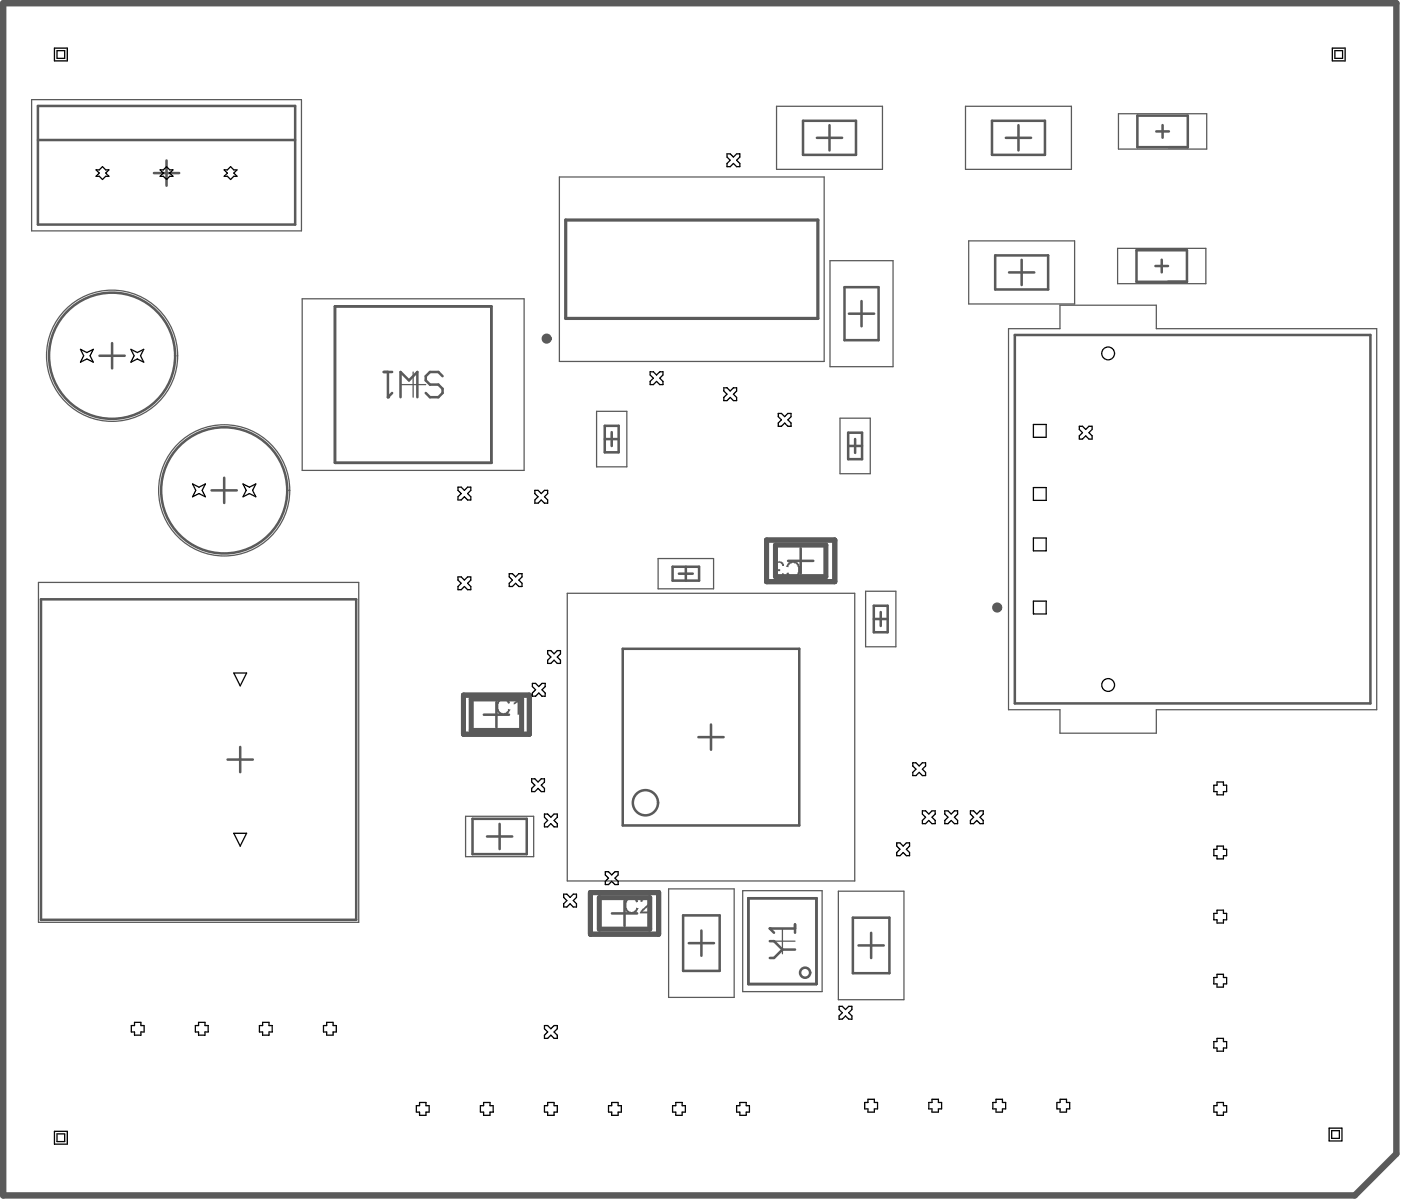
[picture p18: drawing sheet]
<svg xmlns="http://www.w3.org/2000/svg" width="185mm" height="158mm" viewBox="0 0 185 158" stroke-linecap="round" stroke-linejoin="round" font-family="sans-serif">
<g fill="none" stroke="#5a5a5a" stroke-width=".33">
<path d="M5 18.5h33.9M5 14h33.9v15.6h-33.9zM106 15.9h6.9v4.5h-6.9zM107.8 18.2h3.3M109.4 16.5v3.4M130.9 15.9h7v4.5h-7zM132.7 18.2h3.3M134.4 16.5v3.4M150.1 15.3h6.6v4.1h-6.6zM152.6 17.3h1.6M153.4 16.5v1.7M20.3 22.8h3.3"/>
<path d="M22 21.2v3.3M111.4 37.9h4.5v7h-4.5zM113.7 39.7v3.4M131.3 33.7h7v4.5h-7zM133.1 36h3.4M134.8 34.3v3.3M150 33h6.6v4.2h-6.6zM152.5 35.1h1.6M153.3 34.3v1.6M13.1 47h3.4M14.8 45.3v3.3M44.2 40.4h20.6v20.7h-20.6z"/>
<path d="M79.8 58h1.8M79.8 56.2h1.8v3.5h-1.8zM80.7 57v1.9M111.9 58.9h1.8M111.9 57.1h1.8v3.5h-1.8zM112 41.4h3.3M112.8 57.9v1.9M133.9 44.2h46.9v48.6h-46.9zM5.4 79.1h41.6v42.3h-41.6zM27.9 64.7h3.3M29.6 63.1v3.3M88.7 74.8h3.5v1.8h-3.5z"/>
<path d="M89.6 75.7h1.8M90.5 74.8v1.8M104 74h3.3M105.6 72.4v3.3M115.3 80h1.8v3.5h-1.8zM31.7 98.6v3.3M63.8 94.3h3.4M65.5 92.7v3.3M82.2 85.6h23.3v23.4h-23.3zM92.2 97.3h3.3M93.8 95.6v3.4M115.3 81.7h1.8"/>
<path d="M116.2 80.8v1.8M30 100.3h3.4M62.3 108.1h7.2v4.6h-7.2zM64.3 110.4h3.3M65.9 108.7v3.4M82.4 118.9v3.3M98.7 118.6h9v11.3h-9zM80.7 120.6h3.4M90.1 120.8h4.9v7.4h-4.9zM90.9 124.5h3.3M92.5 122.8v3.4M112.5 121.1h4.9v7.4h-4.9z"/>
<path d="M113.3 124.8h3.3M114.9 123.1v3.4"/>
<circle cx="14.8" cy="47" r="8.3"/>
<circle cx="29.6" cy="64.7" r="8.3"/>
<circle cx="85.2" cy="106" r="1.66"/>
<circle cx="106.2" cy="128.4" r=".67"/>
</g>
<g fill="none" stroke="#5a5a5a" stroke-width=".17">
<path d="M4.2 13.2h35.6v17.3h-35.6zM102.5 14h13.9v8.4h-13.9zM127.4 14h14v8.4h-14zM147.6 15h11.6v4.7h-11.6zM39.9 39.4h29.3v22.7h-29.3zM73.8 23.4h34.9v24.3h-34.9zM109.5 34.4h8.3v14h-8.3zM127.8 31.8h14v8.3h-14zM147.5 32.8h11.6v4.6h-11.6zM52.8 50.8h3.4M54.5 49.1v3.3M78.7 54.3h4v7.3h-4z"/>
<path d="M110.8 55.2h4v7.3h-4zM133.1 43.4h6.8v-3.1h12.7v3.1h29.1v50.3h-29.1v3.1h-12.7v-3.1h-6.8zM5.1 76.9h42.2v44.8h-42.2zM74.8 78.3h38v38h-38zM86.8 73.7h7.4v4h-7.4zM114.2 78h4v7.4h-4zM61.4 107.7h9v5.4h-9zM88.2 117.3h8.7v14.4h-8.7zM98 117.6h10.5v13.3h-10.5zM110.6 117.6h8.7v14.4h-8.7zM101.6 124.2h3.3M103.2 122.6v3.3"/>
<circle cx="14.8" cy="47" r="8.7"/>
<circle cx="29.6" cy="64.7" r="8.7"/>
</g>
<g fill="none" stroke="#5a5a5a" stroke-width=".67">
<path d="M101.1 71.3h9v5.5h-9zM102.3 72h6.7v4.1h-6.7zM61.2 91.8h8.6v5.1h-8.6zM62.2 92.3h6.6v4.1h-6.6zM77.9 117.8h9v5.5h-9zM79.1 118.5h6.6v4.1h-6.6z"/>
<circle cx="72.1" cy="44.7" r=".33"/>
<circle cx="131.6" cy="80.2" r=".33"/>
</g>
<path d="M74.6 29h33.3v13h-33.3z" fill="none" stroke="#5a5a5a" stroke-width=".42"/>
<g fill="#5a5a5a">
<path d="M65.8 92.4l.4-.2a.86 .86 0 0 1 1.1 .5v.1l-.3 .1-.1-.2a.57 .57 0 0 0-.7-.2 .91 .91 0 0 0-.4 1.2 .72 .72 0 0 0 1.1 .3l.1-.2v-.2l.4 .1h-.1a.78 .78 0 0 1-1 .6h-.1a.89 .89 0 0 1-.7-.9v-.2a.99 .99 0 0 1 .3-.8z"/>
<path d="M67.8 92.7l.3-.1 .3-.4h.1v2.1h-.2v-1.7v.1l-.4 .3h-.1z"/>
<path d="M104 74.2l.6-.2v.1h.3a.89 .89 0 0 1 .7 .9v.2a.91 .91 0 0 1-.7 1 .86 .86 0 0 1-1.1-.5v-.1h.2l.1 .1a.57 .57 0 0 0 .8 .3 .91 .91 0 0 0 .3-1.3l-.1-.1a.55 .55 0 0 0-.5-.3 .55 .55 0 0 0-.5 .3h-.1v.3l-.3-.1z"/>
<path d="M102.4 74.1h.4v-.1l.1 .1a.32 .32 0 0 1 .5 .4v.2h-.2a.39 .39 0 0 0-.3-.4 .39 .39 0 0 0-.5 .2 .41 .41 0 0 0 .1 .5 .41 .41 0 0 0 .4 .1v.3h-.1a.3 .3 0 0 0-.4 .2 .3 .3 0 0 0 .3 .4 .34 .34 0 0 0 .3 0 .34 .34 0 0 0 .2-.4l.2 .1a.62 .62 0 0 1-.7 .6 .62 .62 0 0 1-.4-.9l.2-.1a.59 .59 0 0 1-.4-.5 .59 .59 0 0 1 .3-.6z"/>
<path d="M82.7 118.6l.4-.1a.86 .86 0 0 1 1.1 .5l-.3 .1-.1-.1a.57 .57 0 0 0-.7-.3 .91 .91 0 0 0-.4 1.3 .72 .72 0 0 0 1.1 .2l.1-.1v-.3l.4 .1-.1 .1a.78 .78 0 0 1-1 .6h-.1a.89 .89 0 0 1-.7-1v-.1a.99 .99 0 0 1 .3-.9z"/>
<path d="M84.7 118.5h.1a.72 .72 0 0 1 .7 0 .72 .72 0 0 1 .4 .7l-1.1 1.1h1.1v.3h-1.5l.1-.4 .6-.6a.58 .58 0 0 0 .4-.5l.1-.1a.42 .42 0 0 0-.4-.4 .42 .42 0 0 0-.4 .4h-.3v-.2z"/>
</g>
<path d="M50.6 49.1h1.1M51.2 49.1v3.3M52.8 52.4v-3.3l1.2 1.1 1.1-1.1v3.3M58.4 49.7l-.6-.6h-1.1l-.5 .6v.5l.5 .6h1.1l.6 .5v.6l-.6 .5h-1.1l-.5-.5" fill="none" stroke="#5a5a5a" stroke-width=".33"/>
<circle cx="51.2" cy="52.4" r=".17" fill="#5a5a5a"/>
<path d="M51.7 51.9l-.5 .5M101.6 124.2h.5l1.1 1.1M101.6 122.6h3.3M103.2 125.3l-1.1 1.1h-.5M103.2 125.3h1.7M104.9 122v1.1" fill="none" stroke="#5a5a5a" stroke-width=".33"/>
<circle cx="101.6" cy="122.6" r=".17" fill="#5a5a5a"/>
<path d="M101.6 122.6l.5 .5" fill="none" stroke="#5a5a5a" stroke-width=".33"/>
<path d="M.4 .4h183.8v151.9l-5.4 5.5h-178.4z" fill="none" stroke="#5a5a5a" stroke-width=".85"/>
<g fill="none" stroke="#000" stroke-width=".17">
<path d="M7.2 6.3h1.7v1.7h-1.7zM7.5 6.7h1v1h-1zM175.8 6.3h1.7v1.7h-1.7zM176.1 6.7h1v1h-1zM12.7 22.4h.4l.4-.4 .4 .4h.5l-.5 .4 .5 .5h-.5l-.4 .4-.4-.4h-.4l.4-.5zM21.1 22.4h.5l.4-.4 .4 .4h.4l-.4 .4 .4 .5h-.4l-.4 .4-.4-.4h-.5l.5-.5zM29.6 22.4h.4l.4-.4 .4 .4h.5l-.5 .4 .5 .5h-.5l-.4 .4-.4-.4h-.4l.4-.5zM95.9 20.3h.4l.5 .4 .4-.4h.4v.4l-.4 .5 .4 .4v.4h-.4l-.4-.4-.5 .4h-.4v-.4l.4-.4-.4-.5zM10.6 46.1l.9 .4 .8-.4-.4 .9 .4 .8-.8-.4-.9 .4 .4-.8zM17.3 46.1l.8 .4 .9-.4-.5 .9 .5 .8-.9-.4-.8 .4 .4-.8zM85.8 49.1h.4l.4 .4 .5-.4h.4v.4l-.4 .4 .4 .4v.5h-.4l-.5-.5-.4 .5h-.4v-.5l.4-.4-.4-.4zM95.5 51.2h.4l.4 .4 .5-.4h.4v.4l-.4 .4 .4 .5v.4h-.4l-.5-.4-.4 .4h-.4v-.4l.4-.5-.4-.4z"/>
<path d="M102.7 54.6h.4l.4 .4 .5-.4h.4v.4l-.4 .4 .4 .4v.5h-.4l-.5-.5-.4 .5h-.4v-.5l.4-.4-.4-.4zM136.4 56h1.6v1.7h-1.6zM142.4 56.3h.4l.5 .4 .4-.4h.4v.4l-.4 .4 .4 .4v.5h-.4l-.4-.5-.5 .5h-.4v-.5l.4-.4-.4-.4zM25.4 63.9l.9 .4 .8-.4-.4 .8 .4 .9-.8-.5-.9 .5 .4-.9zM32.1 63.9l.8 .4 .9-.4-.5 .8 .5 .9-.9-.5-.8 .5 .4-.9zM60.4 64.3h.5l.4 .4 .4-.4h.4v.4l-.4 .4 .4 .5v.4h-.4l-.4-.4-.4 .4h-.5v-.4l.5-.5-.5-.4zM60.4 76.1h.5l.4 .5 .4-.5h.4v.5l-.4 .4 .4 .4v.4h-.4l-.4-.4-.4 .4h-.5v-.4l.5-.4-.5-.4zM67.2 75.7h.4l.4 .4 .5-.4h.4v.4l-.4 .5 .4 .4v.4h-.4l-.5-.4-.4 .4h-.4v-.4l.4-.4-.4-.5zM70.6 64.7h.4l.4 .4 .4-.4h.5v.4l-.5 .5 .5 .4v.4h-.5l-.4-.4-.4 .4h-.4v-.4l.4-.4-.4-.5zM136.4 64.4h1.6v1.6h-1.6zM136.4 71h1.6v1.7h-1.6zM136.4 79.3h1.6v1.7h-1.6z"/>
<path d="M30.8 88.8h1.7l-.8 1.7zM70.2 90.2h.5l.4 .4 .4-.4h.4v.4l-.4 .5 .4 .4v.4h-.4l-.4-.4-.4 .4h-.5v-.4l.5-.4-.5-.5zM72.3 85.9h.4l.4 .4 .4-.4h.5v.4l-.5 .4 .5 .4v.5h-.5l-.4-.5-.4 .5h-.4v-.5l.4-.4-.4-.4zM30.8 110h1.7l-.8 1.7zM70.1 102.8h.5l.4 .4 .4-.4h.4v.4l-.4 .4 .4 .5v.4h-.4l-.4-.4-.4 .4h-.5v-.4l.5-.5-.5-.4zM71.8 107.5h.5l.4 .4 .4-.4h.4v.4l-.4 .4 .4 .4v.4h-.4l-.4-.4-.4 .4h-.5v-.4l.5-.4-.5-.4zM74.4 118h.4l.4 .5 .4-.5h.5v.5l-.5 .4 .5 .4v.4h-.5l-.4-.4-.4 .4h-.4v-.4l.4-.4-.4-.4zM79.9 115.1h.4l.4 .4 .4-.4h.5v.4l-.5 .4 .5 .4v.5h-.5l-.4-.5-.4 .5h-.4v-.5l.4-.4-.4-.4zM118.3 111.3h.4l.5 .4 .4-.4h.4v.4l-.4 .4 .4 .4v.5h-.4l-.4-.5-.5 .5h-.4v-.5l.4-.4-.4-.4zM120.4 100.7h.5l.4 .4 .4-.4h.4v.4l-.4 .4 .4 .5v.4h-.4l-.4-.4-.4 .4h-.5v-.4l.5-.5-.5-.4zM121.7 107h.4l.4 .5 .5-.5h.4v.5l-.4 .4 .4 .4v.4h-.4l-.5-.4-.4 .4h-.4v-.4l.4-.4-.4-.4zM124.7 107h.4l.4 .5 .4-.5h.5v.5l-.5 .4 .5 .4v.4h-.5l-.4-.4-.4 .4h-.4v-.4l.4-.4-.4-.4z"/>
<path d="M128 107h.5l.4 .5 .4-.5h.4v.5l-.4 .4 .4 .4v.4h-.4l-.4-.4-.4 .4h-.5v-.4l.5-.4-.5-.4zM160.6 103.2h.8v.4h.4v.9h-.4v.4h-.8v-.4h-.4v-.9h.4zM160.6 111.7h.8v.4h.4v.9h-.4v.4h-.8v-.4h-.4v-.9h.4zM17.7 134.9h.9v.5h.4v.8h-.4v.4h-.9v-.4h-.4v-.8h.4zM26.2 134.9h.8v.5h.5v.8h-.5v.4h-.8v-.4h-.4v-.8h.4zM34.7 134.9h.8v.5h.4v.8h-.4v.4h-.8v-.4h-.5v-.8h.5zM43.1 134.9h.8v.5h.5v.8h-.5v.4h-.8v-.4h-.4v-.8h.4zM71.8 135.4h.5l.4 .4 .4-.4h.4v.4l-.4 .4 .4 .4v.5h-.4l-.4-.5-.4 .5h-.5v-.5l.5-.4-.5-.4zM110.7 132.8h.4l.5 .5 .4-.5h.4v.5l-.4 .4 .4 .4v.4h-.4l-.4-.4-.5 .4h-.4v-.4l.4-.4-.4-.4zM160.6 120.1h.8v.5h.4v.8h-.4v.4h-.8v-.4h-.4v-.8h.4zM160.6 128.6h.8v.4h.4v.9h-.4v.4h-.8v-.4h-.4v-.9h.4zM160.6 137.1h.8v.4h.4v.8h-.4v.5h-.8v-.5h-.4v-.8h.4z"/>
<path d="M7.2 149.3h1.7v1.7h-1.7zM7.5 149.7h1v1h-1zM55.4 145.5h.8v.4h.4v.9h-.4v.4h-.8v-.4h-.5v-.9h.5zM63.8 145.5h.9v.4h.4v.9h-.4v.4h-.9v-.4h-.4v-.9h.4zM72.3 145.5h.8v.4h.4v.9h-.4v.4h-.8v-.4h-.5v-.9h.5zM80.7 145.5h.9v.4h.4v.9h-.4v.4h-.9v-.4h-.4v-.9h.4zM89.2 145.5h.8v.4h.4v.9h-.4v.4h-.8v-.4h-.5v-.9h.5zM97.6 145.5h.9v.4h.4v.9h-.4v.4h-.9v-.4h-.4v-.9h.4zM114.5 145.1h.9v.4h.4v.9h-.4v.4h-.9v-.4h-.4v-.9h.4zM123 145.1h.8v.4h.4v.9h-.4v.4h-.8v-.4h-.5v-.9h.5zM131.4 145.1h.9v.4h.4v.9h-.4v.4h-.9v-.4h-.4v-.9h.4zM139.9 145.1h.8v.4h.4v.9h-.4v.4h-.8v-.4h-.4v-.9h.4z"/>
<path d="M160.6 145.5h.8v.4h.4v.9h-.4v.4h-.8v-.4h-.4v-.9h.4zM175.4 148.9h1.7v1.7h-1.7zM175.7 149.2h1v1.1h-1z"/>
<circle cx="146.2" cy="46.6" r=".85"/>
<circle cx="146.2" cy="90.4" r=".85"/>
</g>
</svg>
